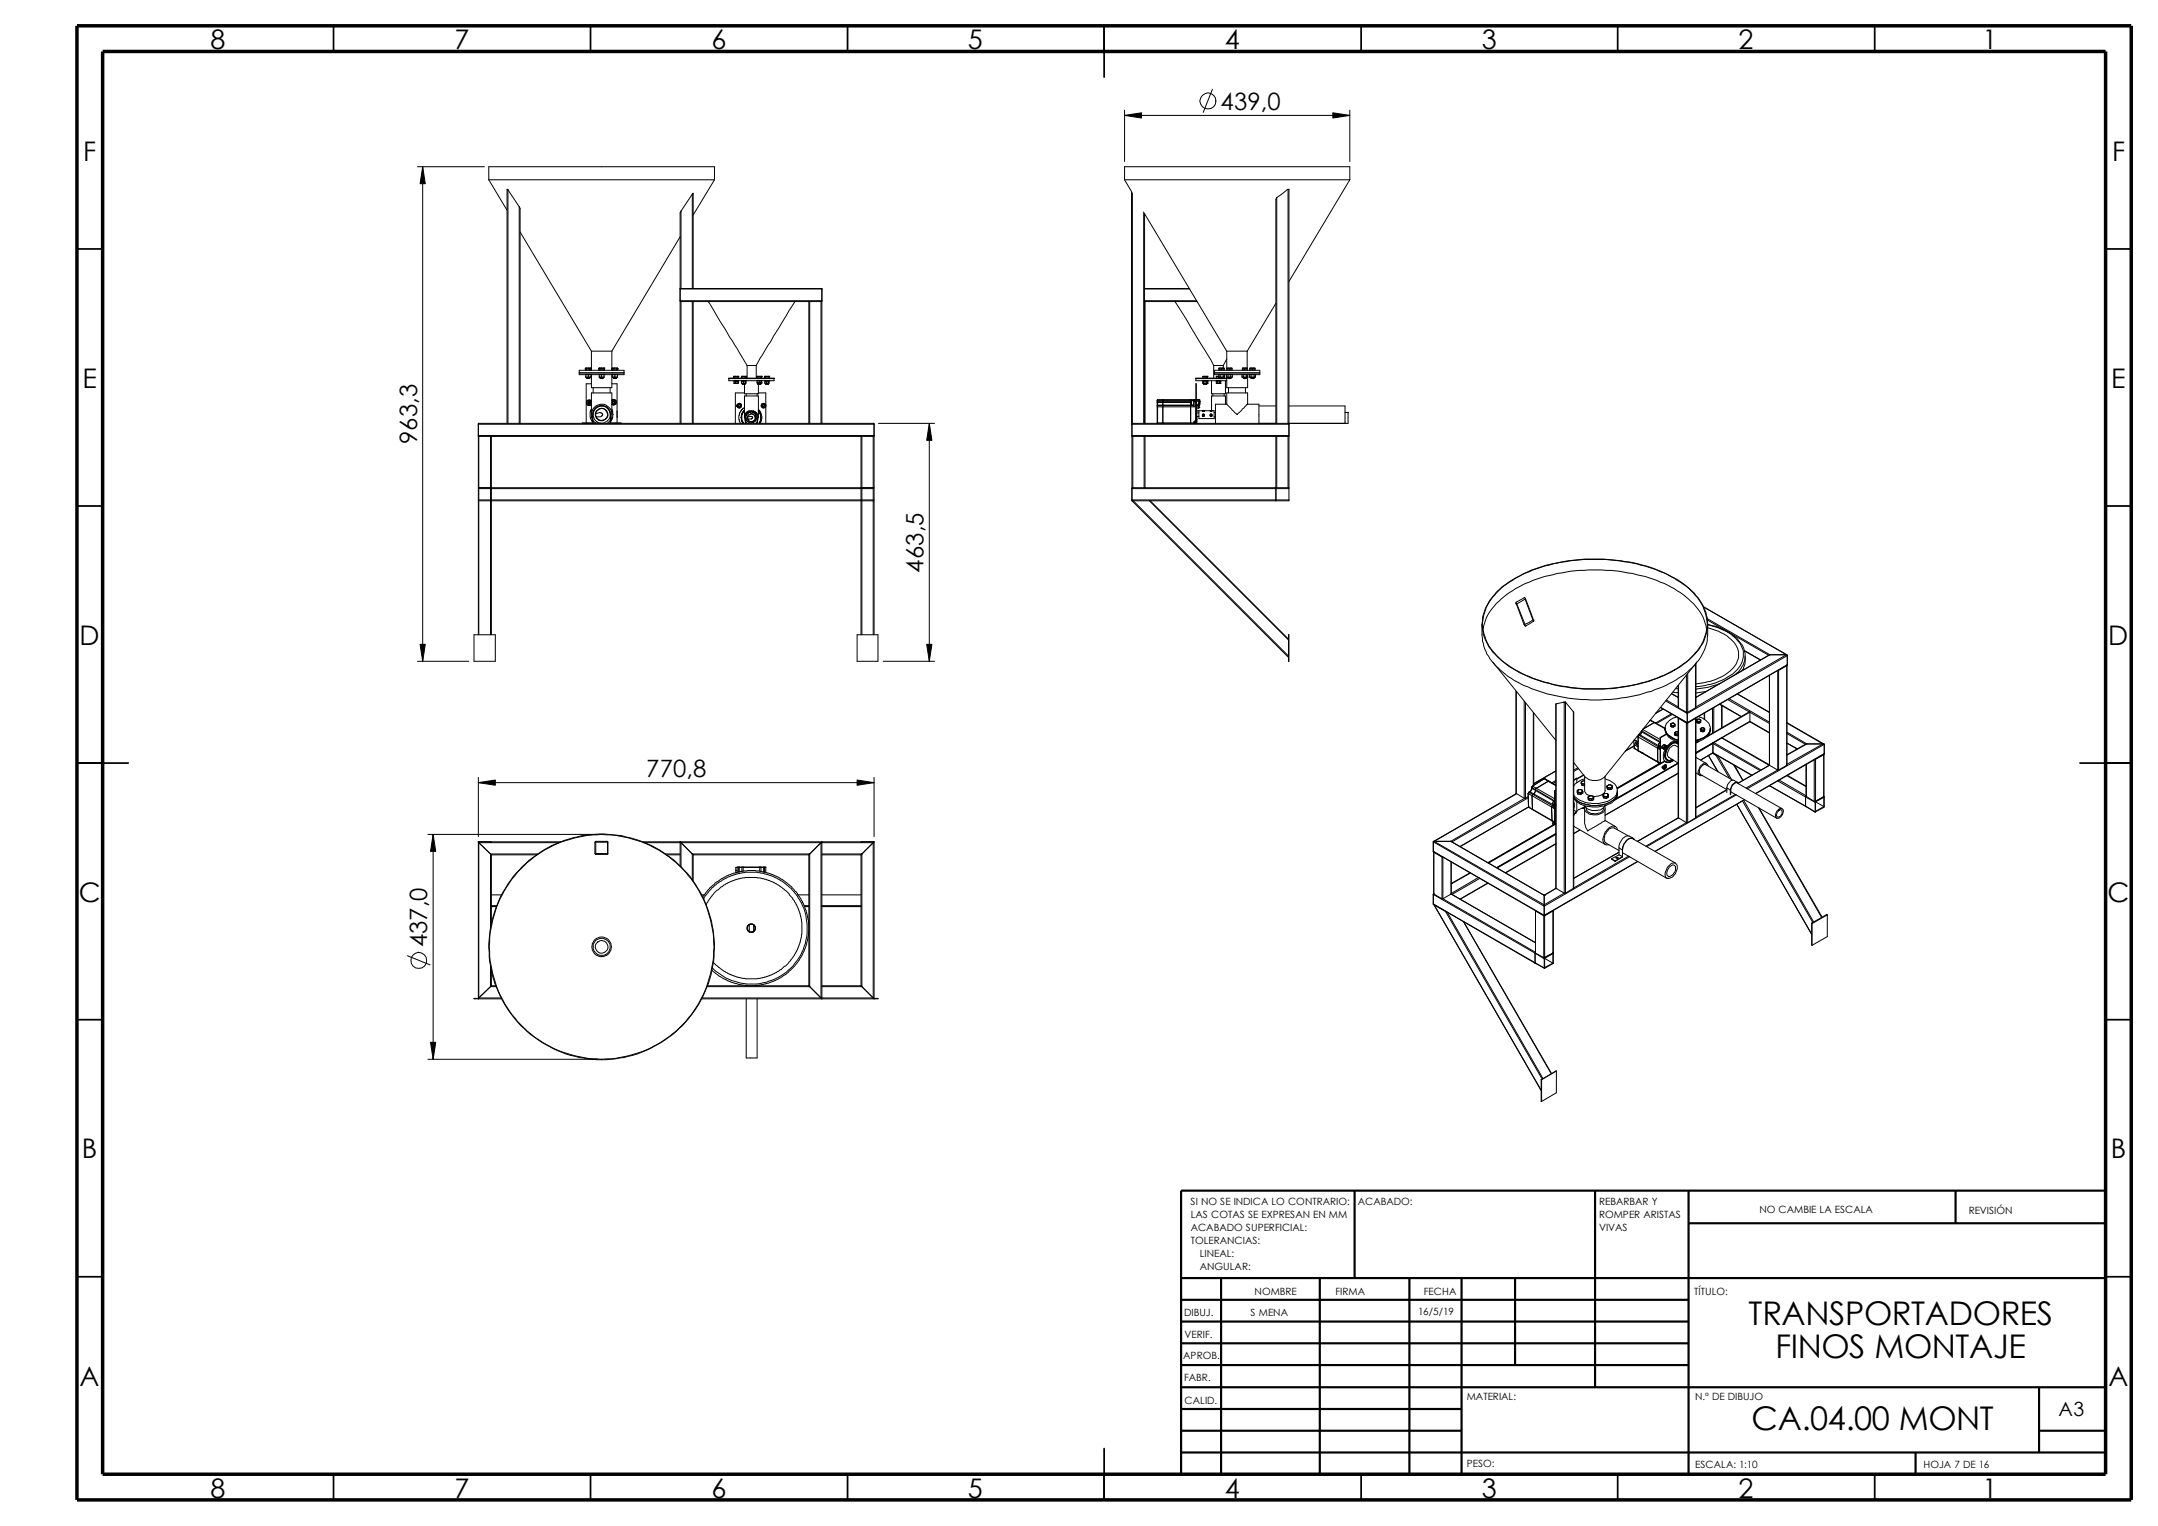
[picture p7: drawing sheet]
<svg xmlns="http://www.w3.org/2000/svg" width="420mm" height="297mm" viewBox="0 0 420 297" stroke-linecap="round" stroke-linejoin="round" font-family="sans-serif">
<defs><g id="words">
<g font-size="6.3">
<text x="340.4" y="258">TRANSPORTADORES</text>
<text x="345.7" y="264.4">FINOS MONTAJE</text>
<text x="341" y="278.4">CA.04.00 MONT</text>
</g>
<g font-size="5.2">
<text x="41" y="9.5">8</text>
<text x="88.5" y="9.5">7</text>
<text x="138.5" y="9.5">6</text>
<text x="188.5" y="9.5">5</text>
<text x="238.5" y="9.5">4</text>
<text x="288.5" y="9.5">3</text>
<text x="338.5" y="9.5">2</text>
<text x="386" y="9.5">1</text>
<text x="16.2" y="31.3">F</text>
<text x="411.2" y="31.3">F</text>
<text x="16.1" y="75.6">E</text>
<text x="411.1" y="75.6">E</text>
<text x="15.5" y="125.5">D</text>
<text x="410.5" y="125.5">D</text>
<text x="15.3" y="175.5">C</text>
<text x="410.3" y="175.5">C</text>
<text x="15.9" y="225.5">B</text>
<text x="411" y="225.5">B</text>
<text x="15.5" y="269.8">A</text>
<text x="410.5" y="269.8">A</text>
<text x="41" y="291.5">8</text>
<text x="88.5" y="291.5">7</text>
<text x="138.5" y="291.5">6</text>
<text x="188.5" y="291.5">5</text>
<text x="238.5" y="291.5">4</text>
<text x="288.5" y="291.5">3</text>
<text x="338.5" y="291.5">2</text>
<text x="386" y="291.5">1</text>
</g>
<g font-size="4.7">
<text x="237.7" y="21.4">439,0</text>
<text x="81.2" y="86.5" transform="rotate(-90 81.2 86.5)">963,3</text>
<text x="179.8" y="111.4" transform="rotate(-90 179.8 111.4)">463,5</text>
<text x="125.8" y="151.3">770,8</text>
<text x="83.1" y="184.4" transform="rotate(-90 83.1 184.4)">437,0</text>
</g>
<text font-size="3.8" x="400.8" y="275.5">A3</text>
<g font-size="1.9">
<text x="231.8" y="234.6">SI NO SE INDICA LO CONTRARIO:</text>
<text x="231.8" y="237.2">LAS COTAS SE EXPRESAN EN MM</text>
<text x="231.8" y="239.6">ACABADO SUPERFICIAL:</text>
<text x="264.3" y="234.6">ACABADO:</text>
<text x="311.3" y="234.6">REBARBAR Y</text>
<text x="311.3" y="237.1">ROMPER ARISTAS</text>
<text x="311.3" y="239.5">VIVAS</text>
<text x="342.6" y="236.1">NO CAMBIE LA ESCALA</text>
<text x="383.3" y="236.2">REVISIÓN</text>
<text x="231.8" y="242.2">TOLERANCIAS:</text>
<text x="233.6" y="244.6">LINEAL:</text>
<text x="233.6" y="247.2">ANGULAR:</text>
<text x="260" y="252">FIRMA</text>
<text x="277.2" y="252">FECHA</text>
<text x="329.9" y="252">TÍTULO:</text>
<text x="230.5" y="256.1">DIBUJ.</text>
<text x="243.5" y="256.2">S MENA</text>
<text x="244.3" y="252.1">NOMBRE</text>
<text x="276.1" y="256.1">16/5/19</text>
<text x="230.6" y="260.5">VERIF.</text>
<text x="230.4" y="264.5">APROB.</text>
<text x="230.5" y="268.8">FABR.</text>
<text x="230.6" y="273.2">CALID.</text>
<text x="285.6" y="272.6">MATERIAL:</text>
<text x="330" y="272.6">N.º DE DIBUJO</text>
<text x="285.6" y="285.6">PESO:</text>
<text x="330" y="285.7">ESCALA: 1:10</text>
<text x="374.5" y="285.7">HOJA 7 DE 16</text>
</g>
</g></defs>
<!-- layer: Capa 1 -->
<g fill="none" stroke="#000" stroke-width=".34">
<path d="M64.9 5v5M115 5v5M165 5v5M215 5v10M265 5v5M315 5v5M365 5v5M15 48.5h5M410 48.5h5M15 98.5h5M410 98.5h5M15 148.5h10"/>
<path d="M405 148.5h10M15 198.5h5M410 198.5h5M15 248.5h5M410 248.5h5M64.9 287v5M115 287v5M165 287v5M215 282v10M265 287v5M315 287v5M365 287v5"/>
</g>
<g fill="none" stroke="#000" stroke-width=".42">
<path d="M263.7 231.8v17M310.6 231.8v38.2M328.8 231.8v55.2M328.8 238.1h81.2M380.7 231.8v6.3M410 231.8h-180v55.2M230 253h98.8M230 257.2h98.8M230 248.8h180M237.7 248.8v38.2M257 248.8v38.2M274.4 248.8v38.2"/>
<path d="M284.6 248.8v38.2M295 248.8v16.9M230 278.5h54.6M230 270h180M230 274.3h54.6M230 261.5h98.8M230 265.7h98.8M397 278.5h13M397 270v12.7M230 282.7h180M373 282.7v4.3"/>
</g>
<path d="M15 5h400v287h-400zM20 10h390v277h-390z" fill="none" stroke="#000" stroke-width=".68" stroke-linecap="butt"/>
<g fill="none" stroke="#000" stroke-width=".19">
<path d="M236.1 17.4l-1.8 4.5M81.3 32.5h13M82.3 32.5l.5 3.3h-1zM82.3 32.5v96.2M95.2 35v-2.5h43.9v2.5M95.2 35h43.9M95.2 35l3.5 5.9M98.9 36.9l2.2 3.3M134.8 37.8l-2.2 3.3M134.8 37.8l.2-.2v18.6M134.8 37.8v18.4M139.1 35l-4.1 6.9"/>
<path d="M218.9 22.5l3.3-.5v1zM218.9 35l1.4 2.3v45.1h.2v-44.9M218.9 35v-2.5h43.9v2.5M218.9 21.4v10M218.9 35h43.9M218.9 22.5h43.9M248.6 38.5l-.2 .3v43.6M248.6 38.5v43.9M250.8 36.9l-2.2 1.6M250.8 36.9v45.5M250.8 36.9h.2v45.5M259.5 22l3.3 .5-3.3 .5z"/>
<path d="M262.8 21.4v10M262.8 35l-11.8 19.8M101.1 40.2l.2 .3v41.9M101.1 40.2v42.2M101.3 45.2l13.8 23.2M132.4 58.5l.2 .2M132.4 56.2v2.3M132.4 58.5h27.6M132.4 56.2h27.6M132.4 46.1l-13.3 22.3M132.6 56.2h-.2M132.6 41.1v15.1"/>
<path d="M132.6 58.7v23.7M132.6 56.2h2.2M132.6 58.7h-.2v23.7M132.6 41.1l-.2 .3v14.8h.2M132.6 58.7h2.2M134.8 58.7h.2M134.8 56.2h.2M134.8 58.7v23.7M135 58.7h22.5M135 58.7v23.7M135 56.2h24.9M137.8 58.7l7.7 12.4"/>
<path d="M154.8 58.7l-7.6 12.4M157.5 58.7h.1M157.5 58.7v23.7M157.6 58.7v23.7M157.6 58.7h2.3M159.9 56.2h.1M159.9 58.7h.1v23.7M159.9 58.7v23.7M160 58.5l-.1 .2M160 56.2v2.3M222.7 41.3v41.1M222.8 56.2h8.8"/>
<path d="M222.8 58.5h10.2M222.8 58.7h.1M222.8 41.6l16 26.8M222.8 41.5v40.9M222.9 58.7h10.2M222.9 58.7v23.7M228.8 58.7l2.1 3.3 5.4 9.1M248.4 59l-5.6 9.4M112.8 72.6h8.7zM112.8 72.1h8.7v.8h-8.7zM114 71.7v.3h1.1M114 72.9h.6"/>
<path d="M114 73.3l.3 .1M114 72.9h.1M114 72v.1M114 72.9v.4M114.1 71.7h.1M114.1 71.7h-.1M114.1 71.7h.5M114.2 73.6h.6M114.2 78.4v.3l.3 .2M114.2 71.7v.3M114.2 73.4v.2M114.2 78.4l.1 .4 .2 .1"/>
<path d="M114.3 73.4h.5M114.5 77.9l-.3 .2v.3M114.5 78.9h.5M114.5 77.9h.5M114.6 71.7h-.4M114.6 73.3l-.3 .1M114.6 71.7h.2M114.6 71.7h.4M114.6 73.3l.2 .1M114.6 72.9h.5M114.6 72.9v.4M114.8 73.4v.3l-.6-.1"/>
<path d="M114.8 71.7v.3M115 71.7h.1zM115 77.9l.1 .1M115 77.9l.1 .2M115 71.7h-.2M115.1 73.3l-.3 .1M115.1 72.9h.1M115.1 72v.1M115.1 72.9v.4M115.1 79.7a2.06 2.06 0 0 0 .3 2.4M115.1 72.9v2.6h4v-2.6M115.1 78.7l-.1 .2"/>
<path d="M115.1 78.8l-.1 .1M115.1 68.4v3.7M115.1 74.7h-1v7.6M115.1 68.4h4M115.5 75.5v1M116.6 71.7v.3h1.1v-.3M116.7 71.7h.4M116.7 71.7h-.1M116.7 71.7h.1M116.7 72.9h.4M116.7 73.3l.2 .1M116.7 72.9h.1"/>
<path d="M116.7 72v.1M116.7 72.9v.4M116.8 73.6h.6M116.8 71.7v.3M116.8 73.4v.2M116.9 73.4h.4M117.1 71.7h.3M117.1 71.7h.5M117.1 72.9h.5M117.1 73.3l.2 .1M117.1 72.9v.4M117.1 73.3l-.2 .1"/>
<path d="M117.1 71.7h-.3M117.4 71.7v.3M117.4 73.4v.2M117.4 73.6h-.6M117.6 71.7h.1M117.6 72.9h.1M117.6 73.3l-.3 .1M117.6 72v.1M117.6 72.9v.4M117.6 71.7h-.2M118.8 75.5v1M119.1 78.7l.1 .1z"/>
<path d="M119.1 79.6l.3 1-.1 .7-.7 1.1M119.1 74.7h1v7.6M119.1 68.4v3.7M119.2 71.7h-.1zM119.2 72.9h.5M119.2 73.3l.3 .1M119.2 72.9h.1M119.2 77.8h.5M119.2 72v.1M119.2 72.9v.4M119.2 78.8h.5M119.2 78.3a.25 .25 0 0 1 .3-.3 .25 .25 0 0 1 .2 .3"/>
<path d="M119.2 77.8l-.1 .1M119.3 71.7h.4M119.3 71.7h.2M119.5 73.4v.3l.6-.1M119.5 73.6h.6M119.5 73.4h.5M119.5 71.7v.3M119.7 71.7h.4M119.7 73.3l.3 .1M119.7 72.9h.5M119.7 77.8l.3 .2v.3M119.7 72.9v.4"/>
<path d="M119.7 71.7h-.2M119.7 73.3l-.2 .1M119.7 77.8h-.5M119.7 77.8l.3 .5M119.8 78.3l-.2 .1a.26 .26 0 0 1-.3 .2 .26 .26 0 0 1-.2-.3M120 78.3l-.4 .4M120 78.3a.34 .34 0 0 1-.3 .5M120.1 71.7v.3M120.1 73.4v.2M120.1 71.7h.1M120.1 71.7h.2M120.2 72.9h.1"/>
<path d="M120.2 73.3l-.2 .1M120.2 72v.1M120.2 72.9v.4M120.3 71.7v.3h-1.2M141.9 73.7h8.8zM141.9 73.6h8.8v.5h-8.8zM142.9 73.3h.2M142.9 73.3l-.1 .3h1l-.1-.3M142.9 73.3h.1M142.9 74.2v.4h.2M142.9 74.5l.2 .1M142.9 73.3h.4"/>
<path d="M143 74.1h.1M143 74.1h.6M143.1 74.1h.4M143.1 74.6h.4M143.1 74.1l-.2 .1M143.1 73.3h.2M143.1 74.6h.1M143.1 73.3v.3M143.1 74.1l.2 .1M143.3 73.3h.4M143.3 74.5l.2 .1M143.3 73.3h.2"/>
<path d="M143.3 74.5l-.2 .1M143.3 74.2v.3M143.4 78.9l.4 .5M143.5 74.1l.2 .1M143.5 74.1h.2M143.5 74.1l-.2 .1M143.5 74.6h.2M143.5 73.3h.3M143.5 74.6h.1M143.5 73.3v.3M143.5 78.9v.2M143.6 74.1h.1"/>
<path d="M143.6 78.8l-.2 .1 .1 .3M143.6 78.9l.2 .5M143.6 78.8v.1M143.7 73.3h.1M143.7 74.5l-.2 .1M143.7 74.5v.1M143.7 74.1v.1M143.7 74.2v.3M143.7 74.1v.5M143.8 78.6h.4M143.8 78.6l-.2 .1v.2M143.8 78.6l-.2 .2"/>
<path d="M143.8 79.4h.4M144.2 78.6l.2 .3M144.2 79.4h-.4M144.2 78.6l.2 .1v.2M144.4 74.5l.2 .1M144.4 73.3h.4M144.4 73.3h.1M144.4 78.9l-.3 .4M144.4 78.9l-.2 .5M144.4 73.3v.3h1M144.4 74.2v.3M144.5 74.1h.1"/>
<path d="M144.5 74.1h.6M144.5 74.8h.5M144.5 73.3v.3M144.5 74.6v.2M144.6 74.1l-.2 .1M144.6 74.6h.3M144.6 74.1l.2 .1M144.6 74.1h.3M144.8 73.3h.3M144.8 73.3h.2M144.8 74.5l-.2 .1M144.8 74.2v.3"/>
<path d="M144.8 74.5l.1 .1M144.9 79.9l-.1 .1a2.02 2.02 0 0 0-.1 2.4M144.9 79.4l-.5 .5a2.07 2.07 0 0 0-.2 2.5M144.9 76.5h-1.7v5.9M144.9 74.8v1.9h2.8l-.1-1.9M144.9 74.1l-.1 .1M144.9 74.6h.3M144.9 74.1h.3M145 73.3v.3M145 74.6v.2M145 74.8h.1M145 73.3h.1"/>
<path d="M145.1 74.1h.1M145.1 73.3h.2v.3M145.1 73.3h.1M145.2 73.3h.2M145.2 73.3h.1M145.2 74.6h-.3M145.2 74.1v.5M145.3 76.7v.4M145.5 71.1v2.5M145.5 71.1h1.7M147.2 71.1v2.5M147.3 73.3v.3h1"/>
<path d="M147.4 74.5h.2M147.4 74.1h.4M147.5 73.3h.1M147.4 74.5h.1M147.4 74.1h.1M147.4 74.1v.4M147.4 76.7v.4M147.5 73.3h.3M147.6 74.8h.6M147.6 74.5h.4M147.6 73.3h.2M147.6 73.3v.3"/>
<path d="M147.6 74.5v.3M147.6 74.5h.2M147.7 80l.4 .5 .1 .8-.1-.2a1.08 1.08 0 0 0-.4-1.1zM147.7 79.7l.5 .7 .1 .7v.8l-.3 .4M147.7 76.5h1.4v5.9M147.8 74.5h.2M147.8 74.1h.4M147.8 73.3h.4M147.8 73.3h.2M147.8 74.1v.4M148 74.5h.3M148 73.3h.2"/>
<path d="M148 73.3v.3M148 74.5h.2M148.1 74.5v.3h-.5M148.2 73.3h.1M148.2 74.1v.4M148.2 74.5h.1M148.2 74.1h.1M148.3 78.9l.2 .5M148.3 79.2l.2 .2M148.3 78.8v.4M148.3 73.3h.1M148.3 74.5h.1"/>
<path d="M148.3 74.1h.1M148.3 78.9v.3M148.3 78.8v.1M148.3 74.5l-.2 .1h.2M148.3 74.5v.1M148.3 73.3v.3M148.3 74.1v.5M148.4 78.5l-.1 .4M148.5 79.4h.3M148.5 78.6h.3M148.5 78.6l-.2 .2M148.8 79.4h-.3"/>
<path d="M148.8 78.6l.3 .2v.1M148.8 78.5l.3 .4M148.9 73.3h.4M148.9 74.5l.2 .1M148.9 73.3h.2M148.9 73.3l-.1 .3h1l-.1-.3M148.9 73.3h.1M148.9 74.2v.4h.2M149 74.1h.1M149 74.1h.6M149.1 74.1h.4M149.1 74.1l.2 .1"/>
<path d="M149.1 74.8h.5M149.1 74.1l-.2 .1M149.1 74.6h.4M149.1 78.9l-.3 .4M149.1 78.9v.3l-.3 .2M149.1 74.8h.1M149.1 73.3h.2M149.1 73.3v.3M149.1 74.6v.2M149.3 73.3h.4M149.3 74.5l.2 .1M149.3 73.3h.2"/>
<path d="M149.3 74.5l-.2 .1M149.3 74.2v.3M149.5 74.1h.2M149.5 74.1l-.2 .1M149.5 74.6h.2M149.5 73.3h.4M149.5 73.3v.3M149.6 74.1h.1M149.6 74.6v.2M149.7 73.3h.1M149.7 74.6h-.2M149.7 74.1v.5"/>
<path d="M225.3 78.9v.3M225.3 78.9h.1M225.3 79.2h.1M225.3 78.3h.1M225.3 78.3v.6M225.3 77.9h.1M225.3 78.2h.1M225.3 77.9v.3M225.3 77.9h7.6M225.3 78.9h7.1M225.3 78.2v.1M225.3 79.2v3.1"/>
<path d="M225.4 78.9h-.1M225.4 77.8l-.1 .1M225.4 77.8h7.5M225.4 78.9v.3M225.4 78.3v.6M225.4 77.9v.3M225.4 79.2h7.1M225.4 78.9h7M225.4 78.2h6.5M225.4 78.3h6.5M225.4 77.8v.1M225.4 78.2v.1"/>
<path d="M225.4 78.9h.1M225.4 79.2v3.2M226.4 77.8v4.6M231.8 78.9v3.5M231.8 78.3v.6M231.8 77.8v.5M232 78v.9l-.1-.9h.5M232.4 78.2l.1-.3v1.3M232.4 78.2l.1 1M232.4 78.2h.4M232.8 73.7h6zM232.8 77.9h.1"/>
<path d="M232.8 77.9v.3M232.8 78.2h.1M232.8 77.8h.1M232.9 78.9v3.5l-.1-7.7v7.7v-.3M232.9 78.9h.1M232.9 77.9l.1 .2M233 78.1v.6M233 78.7l-.1 .2M233 77.8l-.1 .1M233 77.8h-.1M233 78.9v3.5v-1.3h.4M233 78.7h.6"/>
<path d="M233 77.8h.4M233 79.2h.3M233 78.9h.5M233 78.1h.4M233.3 79.2l.1 .2M233.4 78.9l-.1 .3M233.4 79.4h-.4M233.4 80v1.5h3v-1.5h-3.4v.4h.4M233.4 78.9l.1 .3M233.4 78.9v.5M233.4 79.4h.1M233.4 78.1v.3"/>
<path d="M233.4 78.4v.5M233.4 77.9v.2M233.4 77.9v.5M233.4 77.8v.1M233.4 78.9h.1M233.4 77.9h.1M233.4 77.8h.1M233.4 78h.2M233.4 78.2h.3M233.6 78v.2M233.6 78.2v.2M233.6 78.4v.3"/>
<path d="M234.1 80h.4zM234.2 73.3h.2M234.2 74.5l.1 .1M234.2 73.3v.3h.9M234.2 74.6h.1M234.2 74.2v.3M234.3 74.1l-.1 .1M234.3 74.6h.3M234.3 74.1l.1 .1M234.3 74.1h.3M234.3 74.6h.1M234.3 74.1h.1"/>
<path d="M234.4 74.5l.2 .1M234.4 74.5l-.1 .1M234.4 74.1h.1M234.4 74.1h.6M234.4 74.8h.5M234.4 74.2v.3M234.4 74.6v.2M234.4 73.3h.4M234.4 80h.1M234.4 73.3h.2M234.6 74.1l.3 .1M234.6 73.3h.2"/>
<path d="M234.6 74.1l-.2 .1M234.6 74.6h.3M234.6 73.3v.3M234.6 74.1h.3M234.8 73.3h.2M234.9 74.5l-.3 .1M234.9 74.8h.1M234.9 74.2v.3M234.9 74.6v.2M234.9 74.5v.1M234.9 74.1h.1M234.9 74.1v.1"/>
<path d="M235 74.1h.1M235 74.1l.1 .1M235 73.3h.1M235 74.6h.1M235 73.3v.3M235.1 74.5l-.1 .1M235.1 74.2v.4h-.2M235.1 74.5h.1M235.1 74.2h.1M235.6 80h.4M235.6 80h.1M235.9 74.1v2.6h2.7v-2.6"/>
<path d="M236 80h.1M236.1 76.7v.4M236.3 71.1h1.9M236.3 71.1v2.5M236.5 72.1h8.8v.8h-8.8zM236.5 72.6h8.8zM236.8 73.3h.1M236.9 74.6h.1M236.8 73.3v.3h.8M236.8 73.3h.2M236.9 74.1l-.1 .1M236.9 74.1h.1"/>
<path d="M236.9 74.1h.7M236.9 74.6h.3M236.9 74.1l.1 .1M236.9 74.1h.3M236.9 74.1v.5M237 74.5l-.1 .1M237 74.5l.2 .1M237 73.3h.2M237 74.6h.5M237 74.2v.3M237.2 74.1h.4M237.2 74.1l-.2 .1"/>
<path d="M237.2 74.6h.4M237.2 73.3v.3M237.2 74.1l.2 .1M237.3 72h1M237.3 72.9h.1M237.3 73.3l.1 .1M237.3 72.9l.1 .5M237.3 71.7v.4M237.4 74.5l-.2 .1M237.4 73.4h.4M237.4 72.9h.2M237.4 74.2v.3"/>
<path d="M237.4 74.5l.2 .1M237.6 73.3l-.2 .1M237.6 74.1h.1M237.6 73.6h-4.8v.5h6M237.6 74.1l-.2 .1M237.6 74.6h.1M237.6 71.7h.2M237.6 71.7h-.3M237.6 73.4v.3l.6-.1M237.6 73.6h.6M237.6 73.3l.2 .1M237.6 72.9h.6"/>
<path d="M237.6 72.9v.4M237.6 74.1l.1 .1M237.6 71.7h.5M237.7 74.5l-.1 .1M237.7 74.6h.1M237.7 74.1v.5M237.8 73.4h.5M237.8 71.7v.3M238.1 71.7h.2v.4M238.1 71.7h.2M238.1 71.7h-.3M238.2 73.6h.6"/>
<path d="M238.2 73.3l.1 .1M238.2 72.9h.2M238.2 71.1v.6M238.2 72.9v.4M238.2 73.4v.2M238.2 73.3l-.4 .1M238.3 76.7v.4M238.3 72.9h.1M238.4 73.3l-.1 .1M238.4 72.9v.4M238.6 78.7v-1.6h-2.7v2.9M238.8 72.9h.1"/>
<path d="M238.8 73.3l.1 .1M238.8 73.3v.1M238.8 72.9v.4M238.8 71.7h.3M238.8 72h1.1M238.8 78.7v-2.2h4.1v2.2M238.8 78.7h-2.2v3.7M238.8 71.7h.1M238.8 73.4h.1M238.8 68.4v3.3M238.8 71.7v.4M238.8 69.9l-.6 1.2"/>
<path d="M238.8 68.4h4M238.9 73.4h.5M238.9 72.9h.2M239.1 73.3l-.2 .1M239.1 71.7h.3M239.1 73.4v.3l.6-.1M239.1 73.6h.6M239.1 72.9h.5M239.1 73.3l.3 .1M239.1 72.9v.4M239.1 71.7h-.3M239.1 71.7h.5"/>
<path d="M239.2 75.5v1M239.4 73.4h.4M239.4 71.7v.3M239.6 71.7h.3v.4M239.6 71.7h.3M239.6 72.9h.3M239.6 73.3l.2 .1M239.6 72.9v.4M239.6 71.7h-.2M239.6 73.3l-.2 .1M239.7 73.4v.2M239.9 72.9h.1"/>
<path d="M239.9 73.3l-.1 .1M239.9 72.9v.4M241.8 72.9h.1M241.8 73.3l.1 .1M241.8 72.9v.4M241.9 72h.9M241.9 72.9h.2M241.9 73.4h.4M241.9 73.4h.1M241.9 71.7v.4M242.1 73.3l-.2 .1M242.1 73.6h.6"/>
<path d="M242.1 72.9h.6M242.1 73.3l.2 .1M242.1 72.9v.4M242.1 73.4v.2M242.1 71.7h.2M242.1 71.7h-.2M242.1 71.7h.5M242.3 73.4h.5M242.3 71.7v.3M242.5 75.5v1M242.6 71.7h.2M242.6 71.7h-.3"/>
<path d="M242.7 73.6h-.6M242.7 73.3l.1 .1M242.7 72.9h.1M242.7 72.9v.4M242.7 73.4v.2M242.7 73.3l-.4 .1M242.8 72.9l.1 .4M242.8 73.4h.1M242.8 68.4v3.7M242.8 72.9h.2M242.9 73.3l-.1 .1M242.9 73.4v2.1h-4.1v-2.1"/>
<path d="M242.9 78.7h2.2v3.7M242.9 78.7l-2 2-2.1-2M243.2 72.9h.4M243.2 73.3l.2 .1M243.2 72.9v.4M243.2 72.9h.1M243.3 72h1M243.3 71.7v.4M243.4 73.4h.4M243.6 73.3l-.2 .1M243.6 71.7h.2M243.6 71.7h-.3"/>
<path d="M243.6 73.6h.6M243.6 73.4v.3l.6-.1M243.6 73.3l.2 .1M243.6 72.9h.6M243.6 72.9v.4M243.6 71.7h.5M243.8 73.4h.5M243.8 71.7v.3M244.1 71.7h.2v.4M244.1 71.7h.2M244.1 71.7h-.3M244.2 73.3l-.4 .1"/>
<path d="M244.2 73.3l.1 .1M244.2 72.9h.2M244.2 72.9v.4M244.2 73.4v.2M244.3 72.9h.1M244.4 73.3l-.1 .1M244.4 72.9v.4M245.1 79h3.3M251 79h10.9v3.4M93.1 84.8l.1 .1M93.1 82.6h77.1M93.1 84.8h77.1"/>
<path d="M93.1 82.6v2.2M93.2 82.4l-.1 .2M93.2 84.9v10M93.2 94.9v2.6M93.2 97.5l-.1 26.1M93.2 95.1h2.3v2.2h-2.3zM93.2 97.5v26.1M93.2 82.4h5.5M93.2 97.5h2.3M93.2 84.9h2.3M93.2 94.9h2.3M95.5 84.9h.2"/>
<path d="M95.5 94.9h.2M95.5 94.9l.2 .2M95.5 97.5h.2M95.5 84.9v10M95.5 97.5v26.1M95.7 84.9h71.9M95.7 94.9h71.9M95.7 84.9v10M95.7 95.1v2.2M95.7 97.5v26.1M95.7 95.1h71.9M95.7 97.3h71.9"/>
<path d="M95.7 97.5h71.9M95.7 97.3l-.2 .2M98.7 82.4h.2M98.7 82.4v-45.5h.2v45.5M98.9 82.4h2.2M101.1 82.4h.2M101.3 82.4h31.1M115.1 80.7a1.99 1.99 0 0 1 2.5-2 1.99 1.99 0 0 1 1.3 2.9M115.1 80.7v.5l.3 .4M115.4 80.7a1.74 1.74 0 0 1 1.7-1.8 1.74 1.74 0 0 1 1.8 1.8M115.4 81.7l.7 .7M115.4 82.2l.3 .2"/>
<path d="M115.4 82.4v-1.8a1.74 1.74 0 0 1 1.7-1.6 1.74 1.74 0 0 1 1.8 1.6v1.8M115.4 82.3l-2 .1M116 80.5a1.14 1.14 0 0 1 1.7-.8 1.14 1.14 0 0 1 .2 1.8 1.14 1.14 0 0 1-1.8-.4M116 80.5h.2a.72 .72 0 0 1 1.1 .2 .8 .8 0 0 1-1.1 .4h-.1M116 80.5l.1 .6M118.9 81.7l-.7 .7M118.9 82.3l2 .1M119.1 80.7v-4.2h-3.9l-.1 4.2M120.1 80h.1M120.1 81.2h.1M132.4 82.4h.2M132.6 82.4h2.2"/>
<path d="M134.8 82.4h.2M135 82.4h22.5M144.9 81.3l.2 .7M144.9 80l-.1 .2a1.82 1.82 0 0 0 0 2.1M144.9 81.3v-.1a1.32 1.32 0 0 1 1.7-1.3 1.32 1.32 0 0 1 .8 2M145 81.3l.1-.1a1.14 1.14 0 0 1 1.1-1.2 1.14 1.14 0 0 1 1.2 1.1l.1 1.3M145.1 81.3v1.1M145.2 82.2l.3 .2M145.3 81.3l-.1 1.1M145.5 80.5h.2a.81 .81 0 0 1 1.2 0 1.02 1.02 0 0 1 .2 1.4 1.02 1.02 0 0 1-1.4 .2 1.02 1.02 0 0 1-.3-1.4zM145.6 81.1a.74 .74 0 0 1 1.2-.3 .74 .74 0 0 1 0 1.1 .74 .74 0 0 1-1.2-.3M145.6 81.1v.5"/>
<path d="M145.6 81.1h.7M146.2 82.1h.2M146.2 82.1h.1M146.3 82.1h.3M146.3 81.1h.1a.22 .22 0 0 1 .2 .2 .22 .22 0 0 1-.3 .2l-.7 .1M146.5 82.1h.1M146.7 82l-.1 .1M147.1 81l.1 .5M147.4 82.2l-.2 .2M147.4 81.4v1M147.7 81.3v-4.2h-2.7l-.1 4.2M147.8 82.3l.3-.2 .2-.8-.4 1.1"/>
<path d="M148.2 81.3l-.4 1.1M157.5 82.4h.1M157.6 82.4h2.3M159.9 82.4h.1M160 82.4h10M167.6 84.9v10M167.6 95.1v2.2M167.6 97.5v26.1M167.6 94.9h.2M167.6 84.9h.2M167.6 97.3l.2 .2M167.6 97.5h.2"/>
<path d="M167.8 84.9h2.2M167.8 94.9h2.2M167.8 97.5h2.2M167.8 94.9h-.2v.2M167.8 84.9v10M167.8 95.1h2.2v2.2h-2.2zM167.8 97.5v26.1M170 82.4l.2 .2M170 94.9l.2 .2v2.2l-.2 .2M170 84.9v10M170 97.5v26.1M170 84.9h.2v10h-.2"/>
<path d="M170 97.5h.2v26.1M170.2 84.8l-.2 .1M170.2 82.6v2.2M171 82.4h10.9M180.9 82.4l.5 3.3h-1zM180.9 82.4v46.3M220.4 84.8l.2 .1M220.4 97.3l.2 .2zM220.4 82.6h30.6M220.4 84.8h30.6M220.4 82.6v2.2M220.4 95.1v2.2"/>
<path d="M220.4 95.1h30.6M220.4 97.3h30.6M220.6 94.9l-.2 .2M220.6 84.9h-.2v10h.2M220.6 84.9v10M220.6 84.9h2.2M220.6 94.9h2.2M220.6 97.5l30.3 30.2M220.6 97.5h3.2M220.6 97.5h-.2l30.5 30.5M222.8 84.9v10M222.8 84.9h.1"/>
<path d="M222.8 94.9h.1M222.9 84.9h25.5M222.9 84.9v10M222.9 94.9h25.5M223.8 97.5l27.1 27.1M223.8 97.5h.1M223.9 97.5l27 26.9M225.3 82.3h7.2l-.1 .1M225.3 82.3v.1M232.5 82.1h.3M232.5 82.2h.1M232.6 82.2v.2"/>
<path d="M232.6 82.2h.1M232.7 82.3v.1M232.7 82.4h.1M232.7 82.2h.1M232.7 82.3h.1M232.7 82.2v.1M232.8 82h-.3v.4M232.8 82v.1M232.8 82h.1M233 81.6h.1M234.1 80.6h.3M234.1 80.8l.2-.2 .1 .2"/>
<path d="M234.1 81.1h.3M234.1 80h.3M234.1 80.8h.3M234.1 80.8l.1 .2M234.2 81h.2M234.2 80.8v.2M234.4 80.8v.2M235.6 80.6h.4M235.6 80.8l.1-.2 .3 .2M235.6 81.1h.4M235.6 80h.3M235.6 80.8l.1 .2h.3"/>
<path d="M235.6 80.8h.4M235.9 80.8v.2l.1-.2M236.4 80.3h.2M236.4 81.1h.2M248.4 94.9v.2M248.4 97.3v.2zM248.4 84.9v10M248.4 95.1v2.2M248.4 84.9h.2M248.4 94.9h.2M248.6 84.9v10M248.6 84.9h2.2"/>
<path d="M248.6 94.9h2.2M250.8 82.4h.2v.2M250.8 84.9v10M250.8 82.4h-30.3l-.1 .2M250.8 82.4l.2 .2M250.8 84.9h.2v10M250.8 94.9h.2M250.8 82.4h.2M251 84.8l-.2 .1M251 94.9v.2M251 97.3v.2h-27.1M251 82.6v2.2"/>
<path d="M251 95.1v2.2M261.9 80.3h.7M262.5 80.3v2.1h-11.5M291.3 115.4a20.1 20.1 0 0 1 8.7-5 35 35 0 0 1 24.7 1.5 17.8 17.8 0 0 1 5.8 4.4 8.1 8.1 0 0 1 .6 9.5 17.9 17.9 0 0 1-9.3 6.5 35.6 35.6 0 0 1-25.5-1.2 14.1 14.1 0 0 1-6.9-6.4 8.2 8.2 0 0 1 1.9-9.3zM291.5 115.1a25.7 25.7 0 0 1 14.6-6 34.2 34.2 0 0 1 18.9 2.9 13.9 13.9 0 0 1 7 6.8 8.2 8.2 0 0 1-2.3 8.8 20.8 20.8 0 0 1-9.3 5.2 35 35 0 0 1-24.6-1.9 17.8 17.8 0 0 1-5.9-5 8.3 8.3 0 0 1 1.2-10.3zM295.1 117.4v.1M295.2 117.5l1.6 4.1M295.2 117.5l-.1-.3 1.7-.9 .1 .1 1.7 4.3-.1 .2M295.2 117.5v.2M295.3 117.5l1.6-.9 1.5 4.1-1.5 .8zM296.9 116.6v.1M331.6 118.1l16.3 9.4"/>
<path d="M331.7 118.1l16.1 9.4M81.3 128.7h10M81.8 125.4h1l-.5 3.3zM92.3 123.6h4.1v5.1h-4.1zM166.9 123.6h4v5.1h-4zM172 128.7h9.9M180.4 125.4h1l-.5 3.3zM250.9 123.6l.1 5.1zM288.5 121.5v2.1a9.4 9.4 0 0 0 3.6 6.8 22.2 22.2 0 0 0 10.8 5 34.8 34.8 0 0 0 21.5-2 15.5 15.5 0 0 0 6.9-5.8 8.5 8.5 0 0 0 1.2-4v-2.1l.8 .3a8.9 8.9 0 0 1 5.4 3.1l.8 1.3 .3 1M288.7 122.5a9.9 9.9 0 0 1 4.1-6.3 25.8 25.8 0 0 1 12.1-4.8 33.5 33.5 0 0 1 20.4 2.8 15 15 0 0 1 6.3 6.1l.7 2.2M290.7 128.9l12.2 15.2M295.1 134.6l.1 19.9"/>
<path d="M295.2 134.6v19.9M296.8 121.6l.2 .3M296.8 136.5v18.9M296.8 121.6h.1M297 136.8v18.6M297 121.9h.1M298.5 120.9l-1.5 1M298.5 138.7v14.2M298.5 120.9h.1M298.6 120.8h.1M298.6 138.8v14.1M302.9 137v.1"/>
<path d="M302.9 137v35.9M304.5 136.7l-1.6 .3M304.5 136.7h.3M304.5 136.7h.1M304.5 136.7v37.1M304.8 136.7v37.1M304.8 136.7h.1M304.8 136.7l1.5 1.8M306.3 138.5v34.4M322.4 138.8l1.4-.8-1.5 .9M323.3 137.7l5.2 3M324.3 136.4l4.2 2.5"/>
<path d="M324.4 136.3l2.3 1.3M325.4 139l-3.1 1.7M325.5 135l1.2 .7-1.2-.6M325.6 139.1l-3.1 1.7M325.7 134.7l1 .1M326.3 134.1h.4M326.4 139.6a2.69 2.69 0 0 0-2.2 2.3 3.3 3.3 0 0 0 2.5 2.1M326.6 133.6h.1M326.7 133.5l.1 4.3M326.8 139.8l-.1-.1 .1 19.5M326.8 133.4v4.4M326.8 139.8v19.4"/>
<path d="M326.8 137.8l1.5 .8M326.8 139.8l1.5 .9M328.3 138.6h.3M328.3 131.4v7.2M328.5 138.7v.2zM328.5 138.9v1.8M328.6 131.2v7.4M330.1 137.8l-1.5 .8M330.1 139.8l.1-.1-.1 19.5M330.1 129.2v8.6M330.1 139.8v19.4M330.1 139.8l-1.5 .9"/>
<path d="M330.2 129.1l-.1 8.7M330.4 128.9l-18.1 22.4a3.1 3.1 0 0 1-3.6 0l-2.3-2.9M330.6 139.5a3.1 3.1 0 0 1 2.4 2 2.41 2.41 0 0 1-2 2.4l-.8 .2M330.9 140l-.4 .1M330.9 140l.2 .2M331.8 138.8v1.2M331.9 138.8v1.3M332.1 134.6l-1.9 .3M332.4 120.4l12.2 7.1M332.4 120.7l11.9 6.8M332.5 121.6a9.4 9.4 0 0 1 6.5 4.1 4.4 4.4 0 0 1-2 5.7 12.6 12.6 0 0 1-6.8 2.2M332.5 122.2a8.3 8.3 0 0 1 5.7 3.7 3.8 3.8 0 0 1-1.6 4.9 11.5 11.5 0 0 1-6.4 2.3"/>
<path d="M333.4 137.9v4.8M333.7 137.7v4.9M334.8 133.1h-.1a15.3 15.3 0 0 1-4.5 1M334.9 137l4.1 2.5-4.2-2.4M335.2 137.4v4.3M335.3 137.4v4.3M336.4 136.2l8.1 4.6M336.6 136l7.9 4.6M339.6 126.7l3.1 1.8M339.6 126.6l3.2 1.9M339.8 127.3a4.7 4.7 0 0 1-1.9 4M339.8 127.7l-.1 1.8-.5 1"/>
<path d="M340.7 138.6l-.1-.1-8 4.7M340.7 138.6l-8.4 4.9M340.7 138.6v1.8M344.5 127.5h.1M344.5 127.5l-14.3 8.2 14.4-8.2M344.5 131.4v17.6M344.5 138.6l-6.3-3.5 6.3 3.6M344.6 127.5h3.2M346.1 130.5h.2M346.1 130.6v19.3M346.3 130.5v19.4M347.8 127.5l.2 .1"/>
<path d="M347.8 127.5l-17.6 10.1M347.9 129.5l-19.4 11.2M347.9 129.5v.1M347.9 129.6v19.4l-1.6 .9M347.9 129.6l-1.6 .9M348 129.4l-.1 .1M348 127.6l-19.5 11.3M348 129.4l-19.5 11.3M348 127.6v1.8M93.1 152.3h77.1M93.1 152.3l3.3-.5v1.1zM93.1 151.3v11.5"/>
<path d="M166.9 151.8l3.3 .5-3.3 .6zM170.2 151.3v11.5M295.2 154.5l-16.1 9.3M295.2 154.5l-16 9.3M295.2 154.5l1.6 .9M296.8 155.4h.2M296.8 155.4l-14.4 8.4M297.5 154.5h.1M297.5 154.5l.1 2.6M297.5 155.3l-14.8 8.6M297.5 154.5l.8 .4M297.5 155.1l-.5 .3"/>
<path d="M297.6 157.1l.8 .5M297.6 157.1h.1M297.6 157.1l-13.4 7.7M297.6 157.1l.8 .4M297.6 157.1l-13.3 7.7M297.7 154.2l-.2 .3M297.7 154.2h.1M297.7 154.2l.7 .4M297.9 154.1h.1M297.9 154.1l-.2 .1M297.9 154.1l4.4 2.5M298.2 153.4l-.1 .5-.2 .2"/>
<path d="M298.2 153.4h.1M298.2 153.3h.1M298.2 153.3v.1M298.2 153.4l.8 .5M298.2 153.3l.8 .4M298.3 154.9l3.8 2.2M298.3 154.9l.1 2.6M298.4 153l-.2 .3M298.4 153h.1M298.4 157.5v.1M298.4 157.6l3.8 2.2M298.4 157.5l3.8 2.2"/>
<path d="M298.4 153l.7 .4M298.4 154.6l-.1 .3M298.4 154.6l3.9 2.2M298.6 152.5l4.3-2.4-4.3 2.5M299 153.7v.2M299 153.9l3.6 2.1M299 153.7l3.7 2.2M299 153.9l-.2 .5-.4 .2M299.1 153.4l-.1 .3M299.1 153.4l3.6 2.1M300.7 151.6h.1M300.7 151.6l-2.3 1.4"/>
<path d="M300.7 151.6l.7 .5M300.7 151.6l.8 .4M301.4 152.1l-2.3 1.3M301.4 152.1l1.5 .8M301.4 152h.1M301.5 152l-.1 .1M301.5 152l1.4 .9-.6-.5M301.5 152l.8 .4M302.1 157.1l.1 2.6M302.1 157.1l.5 .2M302.2 159.7v.1M302.2 152.4h.1"/>
<path d="M302.2 159.7l.4 .3v.5M302.2 159.8l.4 .2M302.3 156.8l-.2 .3M302.3 156.8l.2 .1M302.3 156.6v.1M302.3 156.7l.2 .1M302.3 156.7v.1M302.4 160l-.1 .4zM302.5 156.6h.1M302.5 156.6l.1 .7M302.5 156.6l.2 .1M302.6 156.1l-.3 .1v.4"/>
<path d="M302.7 156a.46 .46 0 0 0-.4 .6M302.7 156.3l-.2 .3M302.7 156.3h.1M302.7 160h.1M302.7 159.6l.1 .1M302.7 154v6.5M302.7 154h.1M302.8 154v6.4l-.1-.2M302.9 156.7v.6M302.9 156.7h.1M302.9 151.9l-.7 .4M302.9 152.2l-.6 .3"/>
<path d="M302.9 153.9l-.1 .1M302.9 153.8l-.2 .2M306.4 156.2v1.3M306.4 156.3v.9M306.4 158.8a1.82 1.82 0 0 1 2.1-1.4v2.9l.6 1.4 3.4-2M306.4 155.1a4 4 0 0 0 3.1 1.6 5.6 5.6 0 0 0 5.3-1.7l.1-.7a2.25 2.25 0 0 1-1.9 2 6.5 6.5 0 0 1-6.2-.7zM306.4 157.7l.5 .3M306.6 158.4h.1M306.7 158.2h.1M306.7 158.2l.1 .1M306.8 158.2h-.1v.2v-.2M307 151.5l-.6 .3"/>
<path d="M307 151.5l-.6 .4M307 151.5v.8M307 156.1v1.8M307.1 154h.1M307.1 154l.1 .4M307.2 154.3v.2M307.2 154l.3 .3M307.2 154.2l.3 .1M307.2 154v.2M307.2 149.5l-.8 .4M307.2 154.2v.3l.6 .1M307.3 153.8l-.2 .2h.1"/>
<path d="M307.3 153.8l-.2 .2M307.3 154.5l.5 .1M307.3 149.6l-.9 .5M307.5 154.3h.3M307.8 153.7l-.5 .1M307.8 153.7l.3 .2M307.8 154.3v.3M307.8 152.3h.1M307.8 152.3l.2 .6M307.9 154.2l-.1 .1M307.9 152.3l.4 .3M307.9 154.2l-.4 .1"/>
<path d="M307.9 152.3l.1 .3M308 152.9h.5zM308 152.1l-.1 .2M308 152.6l-.1 .2M308 152.6h.3M308 152.1l.5-.1zM308 152.1l-.2 .2M308 152.6v.3M308.1 153.9v.2l-.2 .1M308.1 154.4l-.3 .1M308.1 153.9l.1 .2M308.2 154.1v.3l-.4 .2"/>
<path d="M308.2 154.1l-.3 .1M308.3 152.6h.2M308.3 152.6l.2 .1M308.4 150.8l-1.4 .8M308.4 150.9l-1.4 .8M308.5 151.6a4.2 4.2 0 0 0-2.1 1.4M308.5 151.1v2.8a1.16 1.16 0 0 0 1.2 1M308.5 156.8a2.38 2.38 0 0 0 2.7 .9 1.61 1.61 0 0 0 1.3-.9M308.5 157.2l-.2 .1M308.6 157a.85 .85 0 0 0 .6 1.3 2.47 2.47 0 0 0 3.2-.5v-.8M308.6 157l-.6 .3M308.6 157l-.5 .3"/>
<path d="M308.9 157.3a1.19 1.19 0 0 0 1.4 1.1h.5a1.18 1.18 0 0 0 1.4-1.1M309.2 155.1l.1 .2M309.2 155.1l.2 .6M309.3 155.6h.1M309.3 155.3l.3 .2M309.3 155.3l.1 .2M309.4 155.7l.5 .1M309.4 155l-.2 .1 .1 .2M309.4 155.5h.2M309.4 155l-.2 .1M309.4 155.5v.2M309.6 155.5l.3 .1"/>
<path d="M309.9 154.9l-.5 .1M309.9 154.9l.2 .1M309.9 154.9l.3 .2M309.9 155.6v.2M310.1 155.4l-.5 .1M310.1 155.4l-.2 .2M310.1 155l.1 .1M310.2 155.1l-.1 .3M310.2 155.6l-.3 .2M310.2 155.1l.1 .2M310.3 155.3l-.2 .1M310.3 155.3v.3l-.4 .2"/>
<path d="M312.1 154.7l.1 .1M312.1 154.7l.2 .6M312.2 154.8l.3 .3M312.2 154.8l.1 .3M312.3 155.3l.5 .1M312.3 154.5l-.1 .3M312.3 155.1l-.1 .1M312.3 155.1h.2M312.3 154.5l-.2 .2M312.3 155.1v.2M312.5 159.7l2 1.2M312.5 151.6a3.1 3.1 0 0 1 2.4 2 1.83 1.83 0 0 1-1.3 2 6.4 6.4 0 0 1-7-.5l-.2-.4"/>
<path d="M312.5 151.1v2.8a1.75 1.75 0 0 1-1.9 1.2l-.5-.1M312.5 155.1h.3M312.5 157.4v2.3M312.8 154.5h-.5M312.8 154.5h.3v.2M312.8 154.5h.1l.2 .2M312.8 155.1v.3M312.8 156.7l-.3 .2M312.8 153l.1 .2M312.8 153l.2 .6M312.9 153.2l.1 .2M312.9 153.2l.4 .2"/>
<path d="M313 153.4v.1M313 153.6l.5 .1M313 153.4h.3M313 155l-.5 .1M313 153.4v.2M313 155l-.2 .1M313.1 152.9h-.2v.3M313.1 154.7l-.1 .3M313.1 152.9l-.3 .1M313.1 155.2l-.3 .2M313.1 153.6l.4 .1M313.1 154.7l.1 .2"/>
<path d="M313.2 154.9l-.2 .1M313.2 154.9v.2l-.4 .3M313.3 153.4h.2M313.5 152.8l-.4 .1M313.5 152.8l.4 .1v.1M313.5 152.8l.4 .2M313.5 153.4v.3M313.8 153.3l-.5 .1M313.8 153.3l-.3 .1M313.9 153v.1l-.1 .2M313.9 153.5l-.3 .2M313.9 153v.2"/>
<path d="M313.9 153.2l-.1 .1M313.9 153.2v.2l-.4 .3M314.9 153.9a2.55 2.55 0 0 1-2.3 2.8 5.8 5.8 0 0 1-6.2-1.2v-.1M318.2 145.2l-1.8 1M318.2 145.7h.1M318.2 144h.1M318.2 144.8v.9M318.2 145.7l.8 .5M318.2 145.1l-1.7 1.1M318.3 144.5a.24 .24 0 0 1 .3 .1 .24 .24 0 0 1-.1 .3zM318.5 144.2l.3 .2M318.5 144.2l-.2-.1a.45 .45 0 0 0-.3 .4 .45 .45 0 0 0 .3 .5l.5 .3"/>
<path d="M318.6 144.1l-.1 .1M318.8 143.4l.1 .1M318.8 144.4v.9M318.9 143l.2 .1M318.9 143.5l3.8 2.2M318.9 146.1l3.8 2.2M318.9 143.5v2.6M318.9 144.3l-.1 .1M318.9 145.2l-.1 .1M318.9 146.1l.1 .1M319 146.2l.7 .4M319 146.2l3.8 2.2"/>
<path d="M319.1 143.1l-.2 .4M319.1 142.9l.2 .1M319.1 143.1l3.8 2.3M319.3 143l-.2 .1M319.3 143l3.6 2.1M319.5 142.4h.1M319.6 142.4l-.2 .5-.1 .1M319.6 142.4l3.7 2.2-.3 .1-.1 .4M319.6 142.3l3.7 2.1M319.6 142.3h.1M319.6 142.3v.1M319.7 146.6h.1"/>
<path d="M319.7 146.6l3.4 1.9-.2 .3M319.9 142l3.4 2M321.3 140.2h.1M321.3 140.2l-.1 .1M321.3 140.2l.8 .5M321.3 140.2h.2M321.5 140.2l.7 .5M322.1 140.7l-2.2 1.2M322.1 140.7h.1M322.1 140.7l2.1 1.1a2.29 2.29 0 0 0 1.6 2l.9 .3M322.2 140.7l2 1.1M322.7 148.3l.5 .3"/>
<path d="M322.7 145.7v2.6M322.7 145.7l.5 .2M322.7 148.3l.1 .1M322.8 148.4l.4 .2M322.9 145.4l-.2 .3M322.9 148.7l-8 4.7M322.9 145.1h.1M322.9 145.4l.3 .1M322.9 145.1l.1 .2M323 145.3l.2 .1M323 145.3l-.1 .1M323.2 145.1h.1"/>
<path d="M323.2 145.8v.1M323.2 144.6l-.3 .2v.3M323.2 145.1v.8M323.6 149.3l.2 .2M323.6 145.7h.1M323.6 145.3v.4M323.6 145.3l.3 .2M323.6 145.3h.1M323.6 145.7l.3 .1M323.7 149.1v.4M323.7 145.2l-.2 .3 .1 .2M323.8 149.6l.1 .1"/>
<path d="M323.9 149.5v.1M323.9 149h.1M323.9 145l-.3 .3M323.9 145.5v.2M323.9 145.7v.1M323.9 145l.5 .1M323.9 149.3v.2M323.9 149.3v.3M323.9 149.6v.1M323.9 149.7h.2M323.9 145l.3 .1M323.9 145.7l.2 .2"/>
<path d="M323.9 145.8l.2 .1M323.9 149.6l.2 .1M324 149l-.1 .3M324.1 145.3l-.2 .2M324.1 145.3l-.2 .4M324.1 148.8l.3 .1M324.1 148.1l-9.2 5.3M324.1 148.1l.1 .1M324.2 145.8v.1a2.19 2.19 0 0 0-.1 2.2M324.2 145.3a.22 .22 0 0 1 .2 .2 .22 .22 0 0 1-.2 .2zM324.2 149.2h.2v.2l-.3 .1zM324.2 145.1l-.1 .2"/>
<path d="M324.2 141.8a2.67 2.67 0 0 0 2.2 2.5l.3 .1M324.2 145.1h.2M324.2 149h.2M324.2 149h-.2M324.2 141.8h.1M324.2 145.7h.1M324.2 141.7l-.1 .1M324.2 148.2l-9.3 5.3M324.2 145.8l-.1 .1M324.2 149l-.3 .3M324.4 148.3a1.11 1.11 0 0 0 1.3-.4 1.19 1.19 0 0 1-1.3 .4zM324.4 149.3v-.1a.21 .21 0 0 0-.3 .1 .21 .21 0 0 0 0 .2h.2"/>
<path d="M324.4 145.7l-.3 .2M324.4 145.1h.1M324.4 145.7l-.2 .1M324.4 149.1a.25 .25 0 0 0-.4 .1 .25 .25 0 0 0 .1 .3M324.4 148.9l-.2 .1M324.4 148.9v.1M324.4 145.1l-.3 .2M324.4 145.1l.1 .2M324.4 149.4l-.3 .3M324.4 142.9l-1.1 .6-.1 5.1M324.4 142.9l-1.1 .7M324.4 149v.4"/>
<path d="M324.5 145.3l-.1 .4M325.3 141.1l.2 .2M325.3 141.1l.1 .1M325.3 140.9v.2M325.3 140.9l.1 .5M325.4 141.3v.1M325.4 141.2l.1 .1M325.4 141.2v.2M325.4 141.4l.1 .1M325.5 140.8l-.2 .3M325.5 140.8l-.2 .1M325.5 141.5h.3"/>
<path d="M325.5 141.3h.3M325.7 147.9a1.82 1.82 0 0 1-1.4 .4M325.8 140.7l.3 .2M325.8 148a1.14 1.14 0 0 1-1.6 .2M325.8 140.7l-.3 .1M325.8 141.3v.2M326 141.2l-.2 .1M326 141.2l-.5 .1M326.1 142.7l.2 .2M326.1 140.9l-.1 .3M326.1 141.3l-.2 .2h-.4M326.1 142.7v.2"/>
<path d="M326.1 142.9h.1M326.1 142.9v.2M326.1 140.9v.2M326.1 141.1l-.1 .1M326.1 142.9h.2M326.1 141.1v.2l-.3 .2M326.1 143.1h.6M326.1 143.1l.5 .1M326.2 142.5l-.1 .2M326.2 142.5l-.1 .1v.3M326.3 142.9h.3M326.3 142.9h.4"/>
<path d="M326.5 144.6l.2 .3M326.5 144.6a1.91 1.91 0 0 0-2.1 1.8 1.13 1.13 0 0 0 .2 1.5M326.5 144.6a1.66 1.66 0 0 0-1.9 1.2 1.55 1.55 0 0 0 .1 2.1l.4 .1 .4-.1-.4 .1-.5-.1M326.5 144.4l.2 .2M326.5 144.6l.2 .2M326.5 144.6h-.1a1.57 1.57 0 0 0-1.8 1.1 1.99 1.99 0 0 0-.2 2.2h.2M326.6 142.4l-.4 .1M326.6 142.4l.1 .1zM326.6 142.9v.3M326.6 144.7a1.13 1.13 0 0 0-1.7 .5 2.45 2.45 0 0 0-.6 2.5l.4 .3M326.7 142.9h-.1M326.7 150.5l-14.2 8.2 14.2-8.1"/>
<path d="M326.7 148.5l-12.1 7M326.7 148.6l-12.4 7.2M326.7 145.4l-.6-.3a1.69 1.69 0 0 0-1.4 2.1l.2 .2 1.8 1.1M326.7 159.2l-7.9 4.6M326.7 143.1l-.1 .1M326.7 143.1h.1M326.7 142.9h.1M326.7 144.6a1.25 1.25 0 0 0-1.8 .4l-.5 .4M326.7 148.5l-12.2 7.1M326.8 159.2l1.5 .9M326.8 159.2l-7.9 4.6M328.3 140.7h.3"/>
<path d="M328.3 140.7v19.4M328.5 140.7h.1M328.6 140.7v19.4M330.1 159.2l-1.5 .9M330.2 147.4l2 1.2M330.2 144.2a3.3 3.3 0 0 0 2.8-2.4 2.67 2.67 0 0 1-2.4 2.2zM330.2 150.5l.8 .4M330.3 140.2h.1M330.3 140.2l.1 .5M330.4 140.2l.2 .2M330.4 140.7h.4M330.4 140.4h.2"/>
<path d="M330.4 140.2v.2M330.4 144.4l-.2 .2 .3-.2M330.4 140.4v.3M330.5 140.1l-.1 .1M330.5 140.1l-.2 .1M330.6 140.4l.2 .1M330.6 140.4h.4M330.8 140.5v.2M330.9 144.3l-.7 .3M331 140.4l-.2 .1M331 141.8l.1 .1M331 141.8l.1 .4"/>
<path d="M331.1 140.3l-.1 .1M331.1 141.9l.3 .2M331.1 140.2l-.1 .2M331.1 140.6l-.1 .1h-.6M331.1 142.1h.3M331.1 141.9v.2M331.1 142.2v.1M331.1 142.2h.1M331.1 140.6l-.3 .1M331.1 140.2v.4M331.1 142.1v.3h.5M331.2 141.8l-.1 .1"/>
<path d="M331.2 141.8h-.2M331.4 142.1h.3M331.4 142.1l.2 .1M331.6 142.2v.2M331.6 141.7l-.4 .1M331.6 141.7l.3 .1M331.7 142.1l-.1 .1M331.9 142l-.2 .1M331.9 141.8l-.2 .3M331.9 142.3l-.3 .1h-.4M331.9 141.8v.5M331.9 142.3l-.3 .1"/>
<path d="M332.6 149a.62 .62 0 0 0-.6-.5 .62 .62 0 0 0-.6 .4l-.4 .2a2.1 2.1 0 0 0-.3 1.6l.3 .3 .5-.1M333 141.8a2.48 2.48 0 0 1-2 2.4l-.8 .3M333.5 146.7l.6 .3M333.5 144.7l-3.3 2M333.5 144.6v.1zM333.5 146.5v.1M333.5 146.6l7.5 4.3M333.5 144.7l9.1 5.3M333.5 146.5l7.6 4.4M333.5 144.7v1.9M333.5 146.5l-2.4 1.4 2.4-1.3M333.6 144.6h.1"/>
<path d="M333.7 144.6h.1M333.7 144.6l9.2 5.3M334.1 147l.2 .1M334.1 147l2.6 4.5M334.4 147.1l2.7 4.7M334.5 150.2l-1.8-3.1 1.7 3.1M335.2 143.6h.1M335.2 143.6l9.2 5.4M335.2 143.6l-1.5 1M335.3 143.6l9.2 5.4M336.2 153.4v.9M336.2 153.8l-6 3.5"/>
<path d="M336.2 153.4l.7 .4M336.9 153.8v.9M337 154.6v-.8a1.47 1.47 0 0 1 1.2-1.5l8.8 5.1M337 154.1l8.9 5.2M337.3 151.8l-5.2-2.9a1.14 1.14 0 0 0-1.2 1.3l.1 .5 5.2 3-6 3.5M337.6 149l1.7 2.9-1.6-2.9M337.9 154.6l-7.7 4.4M338.1 154.7l-17.5 10.1M338.2 156.6l14.5 25.3M338.3 152.3l-.6-.4a.95 .95 0 0 0-1.1 .6l-.3 .4-.1 .5M338.5 152.5a.57 .57 0 0 0-.5-.3 .57 .57 0 0 0-.5 .4l-.4 .4-.2 .8M339.3 155.9l13.7 23.7"/>
<path d="M339.5 155.8l13.6 23.7M339.7 155.6l-17.5 10.1M340.7 140.4l3.8 2.2M340.7 140.4v.1M340.7 140.5l3.8 2.2M340.7 140.4l-10.5 6.1 10.5-6M342.4 157.3l12.3 21.3M342.5 157.3l12.3 21.2M344.5 149l1.6 .9M344.5 149l-6 3.4M344.5 149l-6.1 3.4M346 157.8l.2-.1a.55 .55 0 0 1 .5-.4 .55 .55 0 0 1 .5 .4 1.48 1.48 0 0 1-1.3 1.6 1.11 1.11 0 0 1 .1-1.5z"/>
<path d="M346.1 149.9l-6.1 3.5M346.1 152l5.4 3.1M346.1 149.9h.2M346.4 151.8l5.2 3.1M346.5 157.7a.36 .36 0 0 1 .4 0 .36 .36 0 0 1 .1 .5 .76 .76 0 0 1-1.1 .7 1.05 1.05 0 0 1 .6-1.2zM347.9 140.7l7 4.1M347.9 142.5l3.9 2.3M347.9 151l3.7 2.1M347.9 142.8l3.6 2.1M347.9 140.7l7.2 4.1M348 150.9l3.6 2.1M349.9 145.7l-2-1.1 2 1.2"/>
<path d="M351.5 156.9l.1 .1M351.5 155.1v1.8M351.5 155.1l1.9 1.1M351.5 156.9l1.9 1.1M351.5 156.9l-7-4 7.1 4.1M351.6 155l-.1 .1M351.6 144.8h.2M351.6 144.8l-3.7 2.1M351.6 148.8v6.2M351.6 157l1.8 1.1M351.7 148.8v6.3l-.1-.1M351.7 155.1l1.5 .9"/>
<path d="M351.8 144.8h3.1M351.8 144.8l-3.9 2.2M353.2 156h.3M353.2 147.9v8.1M353.4 156.2v1.8M353.5 156l-.1 .2M353.5 147.8l-.2 .1M353.5 156.1l1.6-.9v1.8M353.5 147.8v8.2M353.5 156.1v1.8l1.6-.9M353.5 156.1l1.6 .9M354.9 144.8l.3 .1"/>
<path d="M354.9 144.8l-7 4M355.1 146.8l-13.2 7.7M355.1 146.8l-1.6 1M355.1 155.1l.1 2-1.7 1-.1-.1M355.1 146.8v8.3M355.1 155.1h.1M355.1 155.1l-1.6 .9M355.2 144.9l-15 8.6M355.2 146.7l-.1 .1M355.2 144.9v1.8M355.2 146.7l-13.4 7.8M83.3 162.4h32.9"/>
<path d="M84.3 162.4l.5 3.3h-1zM84.3 162.4v43.8M93.1 163.9l.1 .1M93.1 163.9v30.5M93.1 163.9h16.1M93.2 164h15.6M93.2 164v30.3M93.2 164l2.3 2.2M95.5 166.2h9.2M95.5 166.2l.2 .2M95.5 163.9l.2 .1M95.5 166.2v14.5"/>
<path d="M95.7 176.5h.9M95.7 174.2h2M95.7 176.4h1M95.7 166.4h8.8M95.7 166.4v13.5M95.7 176.3h1M115.9 163.8l2.5 .1-.1 2.4h-2.4zM116 163.9h2.3v2.2h-2.3zM125.1 163.9h45.1M125.5 164h6.9M129.5 166.2h2.9M129.8 166.4h2.6"/>
<path d="M132.4 163.9l.2 .1M132.4 163.9v4.6M132.6 164v4.7M132.6 164h27.3M132.6 164l2.2 2.2M134.8 166.2l.2 .2M134.8 166.2v5.1M134.8 166.2h22.8M135 166.4v5.1M135 166.4h22.5M136.6 174.2h.6M136.8 174.6l1.4-1.8 1-.9 1.3-.9 1.4-.7 1.9-.6 1.7-.3h1.6l2 .4 1.3 .4 2.1 1.1 1.6 1.3 .9 1 1.3 2"/>
<path d="M137 174.9l1.5-2 1.7-1.3 2.1-1.1 2.7-.7h2.5l3 .7 1.7 1 1.2 .9 .7 .6 1.2 1.5a10.9 10.9 0 0 1-2 14.5 10.9 10.9 0 0 1-14.6-.6M137.5 176.1l.4-.8 1.1-1.5 1.5-1.2 .9-.6 1.8-.8 1.3-.3h3.5l1.1 .2 1.7 .7 1.8 1.2 1.1 1 1.4 2.1 .7 1.7 .3 1.7-.1 2.9-.2 1.1-.7 1.7-.7 1.1-1.2 1.5-1.1 1-1.3 .7-1.7 .7-1.1 .2h-3.5l-1.1-.2-1.7-.7-1.7-1.2-1.1-1.1M143.3 169.4h.2M143.5 168.9h-.2v.5M143.5 168.9v1h-.2v-.5M143.5 168.9h.3M143.8 168.8l-.3 .1M143.8 168.8v.1M143.8 168.9v.9M143.8 168.8h.1M143.8 168.9h.1M143.9 168.9h.5"/>
<path d="M143.9 168.8v.1M143.9 168.8h.6M143.9 168.9v.9M144.4 168.9v.8M144.4 168.9h.3M144.5 168.8l-.1 .1M144.5 168.8h.2M144.7 168.9h3.2M144.7 168.8v.1M144.7 168.9v.7M144.7 168.8h3.2M147.9 168.8v.1"/>
<path d="M147.9 168.8h.2M147.9 168.9v.7M147.9 168.9h.3M148.1 168.8h.6M148.1 168.8l.1 .1M148.2 168.9h.5M148.2 168.9v.8M148.7 168.9h.1M148.7 168.8v.1M148.7 168.9v.9M148.7 168.8h.1M148.8 168.8v.1"/>
<path d="M148.8 168.8l.3 .1M148.8 168.9v.9M148.8 168.9h.3M149.1 168.9v1M155.4 174.2h2.1M156.2 175.6l.8 1.6 .4 1.9 .1 2.2-.3 1.8-.7 2.1-.9 1.7-.8 1.1-1.8 1.7-1.5 .9-1.8 .8-1.9 .4-2.2 .1-1.8-.3-2.1-.6-1.7-1-1.4-1.2M156.5 176.3h1M156.6 176.4h.9M156.6 176.5h.9M157.5 166.4v25.5M157.6 166.2l-.1 .2M157.6 166.2v25.9"/>
<path d="M159.9 164v30.3M159.9 164l-2.3 2.2M160 164h10M160 163.9l-.1 .1M160 163.9v30.5M160 176.3h7.6M160 166.4h7.6M160 176.4h7.6M160 176.5h7.6M160 174.2h7.6M160 166.2h7.8M167.6 166.4v25.5"/>
<path d="M167.8 166.2l-.2 .2M167.8 163.9l-.2 .1M167.8 166.2v25.9M170 163.9h.1M170 164v30.3M170 164l-2.2 2.2M170.2 163.9l-.2 .1M170.2 163.9v30.5M279.1 165.7v.1M279.1 176v.1M279.1 163.9v1.8M279.1 174.1v1.9"/>
<path d="M279.1 163.9l21.6 12.5M279.1 165.7l21.6 12.5M279.1 174.1l19.8 11.4M279.1 176l19.8 11.4M279.1 174l1.7 .9M279.1 174v.1M279.1 165.8l1.7 1M279.1 174h.1M279.1 165.8l21.6 12.5M279.1 165.8v8.2M279.1 176.1l19.8 11.4M279.1 176.1l21 36.2"/>
<path d="M279.1 176.1h.1M279.2 163.8l-.1 .1M279.2 163.8h3.2M279.2 163.8l21.5 12.3M279.2 176.1l20.9 36.1M279.2 176.1l2.2 1.3M280.8 166.8v8.1M280.8 174.9h.1M280.8 166.8h.1v8.1M280.9 174.9l18.1 10.5M281.4 177.4l18.8 32.6M281.4 177.4l.2 .1"/>
<path d="M281.8 177.6l18.6 32.3M282.4 163.8h.1M282.4 163.8l18.3 10.5M282.5 174l16.5 9.5M282.5 174h.1M282.5 167.8v6.2M282.5 174l-1.6 .9M282.5 163.8l18.2 10.5M284.9 179.4l17.1 29.6M285 179.4l17.1 29.6M286.3 169.9l-3.8 2.1M286.3 170l-3.8 2.1"/>
<path d="M287.9 170.8l-5.4 3.1M288.1 171l-5.4 3.1M289.6 171.9l-5.4 3.1M289.7 171.9l-5.4 3.1M291.4 168.9l11.5-6.7-11.5 6.7M300.6 178.3l-1.6-1.1v8.3l1.6 .9M300.6 178.3v8.1M300.6 178.3h.1M300.7 176.1v.3M300.7 178.2v.1M300.7 174.3h.1M300.7 174.3v1.8"/>
<path d="M300.7 176.4v1.8M300.7 178.3v8.1M302.3 177.2v.1M302.3 177.3v8.2M302.3 177.3l-1.6 1M302.3 160.4l.1 .2M302.4 177.2l-.1 8.3M302.4 160.6h.1M302.9 172.9l1.6 .9M302.9 162.4l-11.4 6.5M302.9 172.9h.1M302.9 172.9l-2.2 1.4"/>
<path d="M302.9 160.3l-13.2 7.6 12.7-7.3M302.9 160.4l-13.1 7.6M302.9 164.2l-9.8 5.7M302.9 164.3l-9.7 5.6M304.5 173.8h.3M304.5 173.8l-3.8 2.3M306.3 172.9l-1.5 .9M306.4 160.8l6.1 3.6M307.6 161.6l-1.2 .6M313.8 167.2l.7 .4M313.8 167.2l.7 .5M314.5 167.6v.1"/>
<path d="M314.6 166.9l.4 .1-.3 .1zM314.6 167h.4M314.9 161.5a.89 .89 0 0 0-.7-.7 .89 .89 0 0 0-.8 .3 3.1 3.1 0 0 0-1.2 2.8 .73 .73 0 0 0 1.1 .5M315.2 166.4l.7 .3-1.4 .9M315.2 165.9l-8.8 5.1M315.2 166.4l-1.4 .8M315.2 165v1.4M315.9 166l8.6 5M317 162.7l-2.6-1.5a1.07 1.07 0 0 0-1.5 .6 2.19 2.19 0 0 0-.4 2.1l2.7 1.7M317.1 166.7l-10.7 6.1M317.3 166.7l-16.6 9.7M317.8 163.2l8.4 4.8"/>
<path d="M318 163.2l-.8-.4a1.54 1.54 0 0 0-1.7 1.1l-.3 1.1M318.1 163.4a1.01 1.01 0 0 0-1.5 .5l-.4 .4-.2 .7-.1 1.8-1.4 .9M318.2 163.4a.93 .93 0 0 0-1.5 .1 2.44 2.44 0 0 0-.8 2l-.7-.5M318.9 167.7l-18.2 10.5M318.9 167.7l-18.2 10.6M325 168.5a1.02 1.02 0 0 1 1.3-.4 1.98 1.98 0 0 1-1.7 2.9 1.14 1.14 0 0 1-.2-1.7zM325.1 168.7a.62 .62 0 0 1 .6-.4 .62 .62 0 0 1 .5 .4 1.85 1.85 0 0 1-1.2 1.9 .88 .88 0 0 1-.2-1.4zM328.3 160.1l-7.8 4.6M328.3 160.1h.3M352.7 179.7l.1 4.3M352.7 179.7l.1 .1M352.8 179.8v4.2"/>
<path d="M355.8 178.1l-3 1.7M355.8 178.1v4.2l-3 1.7M355.8 178.1l-.1-.1-3 1.7M79.3 186l4.4 1.8M93.1 194.3l-.8 .1h5.3M93.2 194.3l-.1 .1M93.2 194.3h4.3M95.5 187.9v4.2M95.5 192.1h1.1M95.5 192.1l-2.3 2.2M95.7 191.9l-.2 .2M95.7 188.8v3.1"/>
<path d="M95.7 191.9h.8M115.5 184.3h.1M136.7 194.3h23.2M137.7 192.1h19.9M137.8 191.9h19.7M145.3 191.8v.1M145.9 180v1.4M146.7 180v1.4a.81 .81 0 0 1-.9-.1 .81 .81 0 0 1-.3-.8 .32 .32 0 0 1 .4-.5 .78 .78 0 0 1 1.1 .3 .78 .78 0 0 1-.4 1.1M147.4 194.4v11.5h-2.1v-11.5M147.4 191.8v.1M157.5 191.9l.1 .2M157.6 192.1l2.3 2.2"/>
<path d="M159.9 194.3l.1 .1M160 194.3h10M160 192.1h7.8M160 191.9h7.6M167.6 191.9l.2 .2M167.8 192.1l2.2 2.2M170 194.3l.2 .1M170.2 194.3l.7 .1h-34.2M298.9 185.5l1.8 1.1M298.9 187.4l1.8 1M298.9 185.5h.1M298.9 187.4v.1"/>
<path d="M298.9 187.5l1.8 1M298.9 185.5v1.9M300.6 186.4h.1M300.7 188.4v.1M300.7 186.6v1.8M300.7 186.5l1.6-.9v1.9M300.7 186.5l1.6 1M300.7 186.4v.2M300.7 186.5v1.8l1.6-.8M302.3 185.5l-1.6 .9M302.3 185.5h.1M302.3 185.4l.1 .1"/>
<path d="M302.4 185.5v2.1l-1.7 .9M83.3 206.2h32.9M83.8 202.9h1l-.5 3.3zM300.1 210.2v4.2M300.1 210.2h.1M303 208.5l-2.9 1.7M303 208.5v4.2l-2.9 1.7"/>
<circle cx="235.2" cy="19.7" r="1.54"/>
<circle cx="114.7" cy="78.4" r=".15"/>
<circle cx="114.7" cy="78.4" r=".34"/>
<circle cx="114.7" cy="78.4" r=".26"/>
<circle cx="119.4" cy="78.3" r=".24"/>
<circle cx="119.5" cy="78.3" r=".26"/>
<circle cx="143.9" cy="79" r=".26"/>
<circle cx="144" cy="79" r=".22"/>
<circle cx="148.7" cy="79" r=".26"/>
<circle cx="148.7" cy="79" r=".22"/>
<circle cx="117.1" cy="80.7" r="1.68"/>
<circle cx="117.1" cy="80.7" r="1.22"/>
<circle cx="146.3" cy="81.3" r=".8"/>
<circle cx="234.3" cy="80.8" r=".24"/>
<circle cx="235.8" cy="80.8" r=".22"/>
<circle cx="324.2" cy="145.5" r=".22"/>
<circle cx="81.5" cy="186.9" r="1.58"/>
<circle cx="117.1" cy="184.3" r="21.9"/>
<circle cx="117.1" cy="184.3" r="1.67"/>
<circle cx="117.1" cy="184.3" r="1.23"/>
<circle cx="117.1" cy="184.3" r="1.89"/>
<circle cx="117.2" cy="184.3" r="21.9"/>
<circle cx="146.2" cy="180.7" r=".8"/>
<circle cx="146.3" cy="180.7" r=".73"/>
</g>
<path d="M82.3 32.5l.5 3.3h-1zM218.9 22.5l3.3-.5v1zM259.5 22l3.3 .5-3.3 .5zM180.9 82.4l.5 3.3h-1zM81.8 125.4h1l-.5 3.3zM180.4 125.4h1l-.5 3.3zM93.1 152.3l3.3-.5v1.1zM166.9 151.8l3.3 .5-3.3 .6zM84.3 162.4l.5 3.3h-1zM83.8 202.9h1l-.5 3.3z" fill="#000"/>
<use href="#words"/>
</svg>
